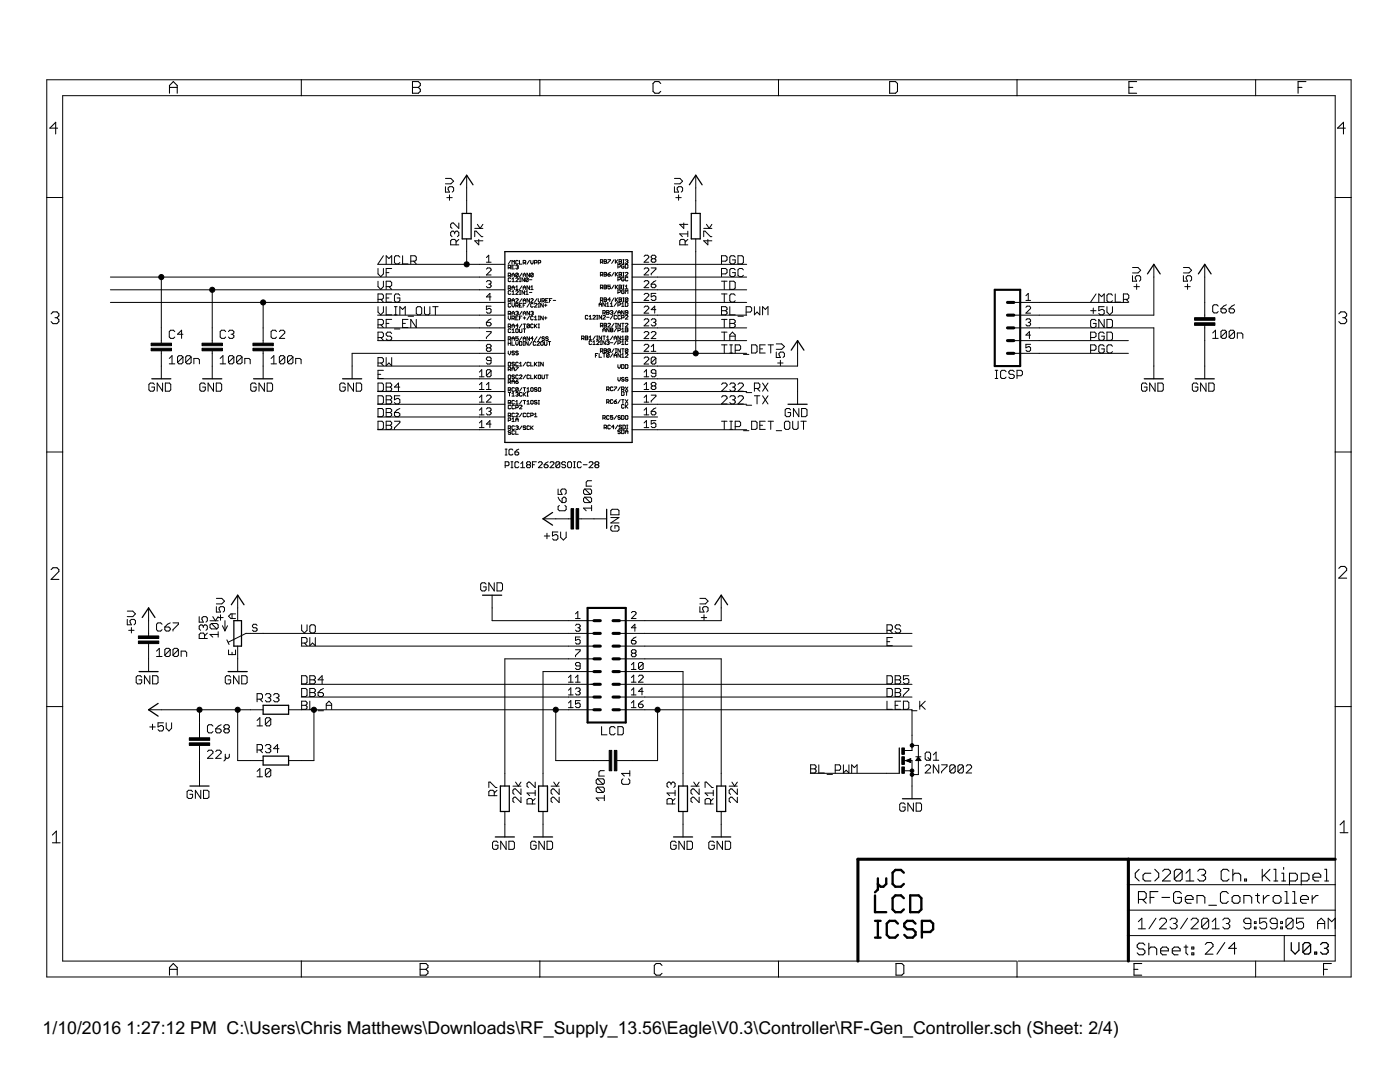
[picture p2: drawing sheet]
<svg xmlns="http://www.w3.org/2000/svg" width="279mm" height="216mm" viewBox="0 0 279 216" stroke-linecap="round" stroke-linejoin="round" font-family="sans-serif">
<defs><g id="words">
<g font-size="4">
<text x="8.5" y="206.4">1/10/2016</text>
<text x="25.2" y="206.4">1:27:12 PM C:\Users\Chris Matthews\Downloads\RF_Supply_13.56\Eagle\V0.3\Controller\RF-Gen_Controller.sch (Sheet: 2/4)</text>
</g>
</g></defs>
<g fill="none" stroke="#000" stroke-width=".2">
<path d="M60.1 15.9v3.2M107.7 15.9v3.2M155.4 15.9v3.2M203 15.9v3.2M250.6 15.9v3.2M9.3 39.4h3.2M88.9 37.3v1h.8l-.3-.5v-.3l.3-.2h.6l.2 .2v.6l-.2 .2M88.9 35.6h1.1l.5 .6-.5 .5h-1.1M89.2 39.4h1.1M89.7 38.9v1.1M93.1 35v7.6M134.6 37.3v1h.8l-.3-.8 .3-.2h.6l.2 .2v.6l-.2 .2"/>
<path d="M134.6 35.6h1.1l.5 .6-.5 .5h-1.1M134.9 39.4h1.1M135.4 38.9v1.1M138.9 35v7.6M266.5 39.4h3.1M22 57.8h78.8M22 55.3h78.8M32.2 55.3v13.2M42.4 57.8v10.7M75.4 52.7h25.4M75.4 53.6v1.1l.6 .5 .5-.5v-1.1M75.4 56.1v1.1l.6 .5 .5-.5v-1.1"/>
<path d="M75.4 59.7h.8l.3-.2v-.6l-.3-.2h-.8v1.6M76 59.7l.5 .6M76.5 51l-1.1 1.7M77.1 57.2h.8l.3-.3v-.5l-.3-.3h-.8v1.6M77.1 52.7v-1.7l.5 .6 .6-.6v1.7M77.1 54.4h.5M77.1 59.5h.5M77.6 57.2l.6 .5M78.2 53.6h-1.1v1.6M78.2 58.7h-1.1v1.6h1.1M79.8 51.3l-.3-.3h-.5l-.3 .3v1.1l.3 .3h.5l.3-.3M79.8 58.9l-.3-.2h-.5l-.3 .2v1.1l.3 .3h.5l.3-.3v-.5h-.6"/>
<path d="M80.3 51v1.7h1.1M82 52.1h.8l.3-.2v-.6l-.3-.3h-.8v1.7M82.5 52.1l.6 .6M90.7 46.4l-.2-.3h-.3l-.3 .3v.5l.3 .3M90.7 46.4l.3-.3h.3l.3 .3v.5l-.3 .3M90.7 46.4v.3M91 48.9v-.9l-.3-.2h-.5l-.3 .2v.9h1.7M91.6 44.5v1.1l-1.1-1.1h-.3l-.3 .3v.5l.3 .3M91.6 47.8l-.6 .5M93.1 47.7v5M94.7 47.2v-1.1h.3l1.1 1.1h.3M94.7 45.6h1.7"/>
<path d="M95.3 44.8l.5 .8 .6-.8M95.5 47.8v1.1l-.8-.9h1.7M97.1 51.4l.4-.5v1.4M97.1 52.3h.9M97.1 53.7l.2-.2h.5l.2 .2v.2l-.9 1h.9M97.1 56.2l.2-.2h.5l.2 .2v.3l-.2 .2M97.5 56.7h.3M97.8 56.7l.2 .2v.3l-.2 .2h-.5l-.2-.2M98 59.2h-.9l.7-.7v1.4M101.4 55h.4l.1-.4-.5-.1v.7M101.4 53.4h.4l.1-.4-.5-.1v.8M101.4 57.5h.4l.1-.3-.5-.2v.8"/>
<path d="M101.7 53.4l.2 .3M101.7 55l.2 .2M101.7 57.5l.2 .3M101.9 55.6l-.1-.1-.4 .1 .2 .6 .3-.1M101.9 52l-.5 .7M101.9 58.1l-.1-.1-.4 .1 .2 .6 .3-.1M102.2 52.7v-.7l.2 .2 .3-.2v.7M102.2 55.2v-.4l.2-.3 .3 .3v.4M102.2 57.8v-.5l.2-.3 .3 .3v.5M102.2 54.9h.5M102.2 57.4h.5M102.2 59.9h.5"/>
<path d="M102.2 53.3h.2M102.2 56.2h.5M102.2 55.7l.2-.2v.7M102.2 58.2l.2-.2v.7M102.2 58.7h.5M102.7 52.9h-.5v.8h.5M102.9 53l.4-.1 .1 .1-.1 .3M102.9 55.6l.1-.1 .4 .1-.5 .6h.5M102.9 58.1l.1-.1 .4 .1-.5 .6h.5M102.9 59.7l.1-.1 .4 .1-.5 .6h.5M102.9 57.3l.3-.3v.8M102.9 57.8h.5"/>
<path d="M103.2 53.3h.1M103.3 53.3l.1 .1-.1 .3-.4-.2M103.4 54.6l-.4-.1-.1 .6M103.4 52.1l-.1-.1-.4 .1 .1 .6 .4-.1M103.4 54.6l-.1 .6-.4-.1M103.4 54.6l-.5 .5M103.7 52v.7h.5M103.7 55.5h.2M103.7 56.2h.2M103.7 58h.2M103.7 58.7h.2M103.8 55.5v.7"/>
<path d="M103.8 58v.7M104.2 54.5l-.5 .7M104.2 57l-.5 .8M104.2 59.6l-.5 .7M104.4 54.9h.5M104.4 57.4h.5M104.4 59.9h.5M104.4 52.5h.4l.1-.4-.5-.1v.7M104.4 55.2v-.4l.3-.3 .2 .3v.4M104.4 57.8v-.5l.3-.3 .2 .3v.5M104.7 52.5l.2 .2M104.7 55.5v.7l-.5-.7v.7"/>
<path d="M104.7 58v.7l-.5-.7v.7M104.9 58.2l.3-.2v.7M104.9 58.7h.5M105.4 55.6l-.5 .5M105.4 55.6l-.3-.1-.2 .6M105.4 55.6v.5l-.1 .1-.4-.1M105.7 54.5v.7l-.5-.7v.7M105.7 57v.8l-.5-.8v.8M105.7 59.6v.7l-.5-.7v.7M105.7 52l-.5 .7M105.7 55.8h.5M105.7 58.4h.5"/>
<path d="M105.9 52v.5l.3 .2 .2-.2v-.5M105.9 59.7l.1-.1 .4 .1-.5 .6h.5M105.9 57.8h.5M105.9 57.3l.3-.3v.8M106.4 54.6l-.1-.1-.4 .1v.5M106.4 54.6l-.5 .5M106.4 54.6l-.1 .6-.4-.1M106.7 52.5h.3l.2-.4-.5-.1v.7M107.2 59.6l-.5 .7M107.4 52.5l.5-.2-.1-.3h-.4v.7M107.4 59.6v.5l.3 .2 .2-.2v-.5M108.9 59.9h.3"/>
<path d="M109.4 59.6h-.5v.7h.5M109.7 59.9h.2M110.2 59.6h-.5v.7M110.4 59.9h.5M119.8 52.3l.5-.1-.1-.4h-.4v.8M119.8 54.9l.5-.2-.1-.3h-.4v.7M119.8 57.4l.5-.1-.1-.4h-.4v.7M119.8 59.9l.5-.1-.1-.4h-.4v.8M120.1 59.9l.2 .3M120.1 57.4l.2 .2M120.1 54.9l.2 .2M120.1 52.3l.2 .3"/>
<path d="M120.6 59.4l.5 .2-.2 .6h-.3zM120.6 51.8l.5 .1-.2 .7h-.3zM120.6 54.4l.5 .1-.2 .6h-.3zM120.6 56.9l.5 .1-.2 .6h-.3zM120.6 59.8h.3M120.6 57.3h.3M120.6 54.7h.3M120.6 52.2h.3M121.3 51.8h.5l-.5 .8M121.3 54.7h.4l.1 .3-.4 .1zM121.8 59.8h-.5l.4-.4v.8M121.8 56.9h-.5v.4l.3-.2 .2 .2-.1 .3-.4-.1"/>
<path d="M121.8 54.4l-.5 .3M122.6 59.4l-.5 .8M122.6 56.9l-.5 .7M122.6 54.4l-.5 .7M122.6 51.8l-.5 .8M122.8 51.8v.8M122.8 54.4v.7M122.8 56.9v.7M122.8 59.4v.8M122.9 59.8l.4 .4M122.9 57.3l.4 .3M122.9 54.7l.4 .4"/>
<path d="M122.9 52.2l.4 .4M123.3 59.4l-.5 .5M123.3 56.9l-.5 .5M123.3 54.4l-.5 .5M123.3 51.8l-.5 .5M123.3 53.3l.5-.2-.1-.3h-.4v.7M123.3 55.8l.5-.1-.1-.4h-.4v.7M123.3 58.4l.5-.2-.1-.4h-.4v.8M123.5 51.8l.6 .1-.2 .7h-.4zM123.5 54.4l.6 .1-.2 .6h-.4zM123.5 56.9l.6 .1-.2 .6h-.4zM123.5 59.4l.6 .2-.2 .6h-.4z"/>
<path d="M123.5 59.8h.4M123.5 57.3h.4M123.5 54.7h.4M123.5 52.2h.4M124.3 51.8h.2M124.3 59.4h.2M124.3 56.9h.2M124.3 57.6h.2M124.3 54.4h.2M124.3 55.1h.2M124.3 52.6h.2M124.4 51.8v.8"/>
<path d="M124.4 54.4v.7M124.4 56.9v.7M124.4 59.4v.8M124.5 52.9l-.1-.1-.3 .1 .1 .6 .3-.1v-.3h-.2M124.5 55.4l-.1-.1-.3 .1 .1 .6 .3-.1v-.2h-.2M124.5 58l-.1-.2-.3 .2 .1 .6 .3-.1v-.3h-.2M124.8 52.8l.5 .1-.1 .6h-.4zM124.8 51.9l.4-.1 .1 .1-.1 .3M124.8 57.1l.3-.2v.7M124.8 58.6v-.8l.3 .3 .2-.3v.8M124.8 54.5l.1-.1 .4 .1-.5 .6h.5M124.8 57.6h.5"/>
<path d="M125.1 52.2h.1M125.2 52.2l.1 .1-.1 .3-.4-.2M125.3 55.4l-.1-.1-.4 .1 .1 .6 .4-.1M125.3 59.6l-.4-.2-.1 .6M125.3 59.6l-.1 .6-.4-.2M125.3 59.6l-.5 .4M126.2 57.8h22.8M126.2 52.7h22.8M126.2 55.3h22.8M128.5 51.2l.3-.3h.4l.3 .3v.2l-1 .9h1M128.5 53.7l.3-.2h.4l.3 .2v.2l-1 1h1M128.5 56.2l.3-.2h.4l.3 .2v.3l-1 .9h1"/>
<path d="M128.5 58.8l.3-.3h.4l.3 .3v.2l-1 .9h1M130 53.5h.9v.2l-.9 .9v.3M130 56.7h.7l.2 .2v.3l-.2 .2h-.5l-.2-.2zM130.2 51.6l-.2 .3v.2l.2 .2h.5l.2-.2v-.2l-.2-.3M130.2 51.6l-.2-.2v-.2l.2-.3h.5l.2 .3v.2l-.2 .2M130.2 51.6h.5M130.9 58.5h-.9v.7l.7-.2 .2 .2v.5l-.2 .2h-.5l-.2-.2M130.9 56l-.9 .7M136.5 44.5v1.1l-.8-.8h1.6M136.7 48.9v-.9l-.2-.2h-.6l-.2 .2v.9h1.6M137.3 47.8l-.6 .5M137.3 46.7h-1.6l.5 .5"/>
<path d="M137.3 46.1v1.1M138.9 47.7v22.8M140.4 47.2v-1.1h.3l1.1 1.1h.3M140.4 45.6h1.7M141 44.8l.5 .8 .6-.8M141.3 47.8v1.1l-.9-.9h1.7M144 56.1h1.1M144 58.7h1.1M144 52.1h.8l.3-.2v-.6l-.3-.3h-.8v1.7M144 54.7h.8l.3-.3v-.6l-.3-.2h-.8v1.6M144.5 56.1v1.6M144.5 58.7v1.6"/>
<path d="M145.6 56.1h.9l.2 .3v1.1l-.2 .2h-.9zM146.7 51.3l-.2-.3h-.6l-.3 .3v1.1l.3 .3h.6l.2-.3v-.5h-.5M146.7 58.9l-.2-.2h-.6l-.3 .2v1.1l.3 .3h.6l.2-.3M146.7 53.8l-.2-.2h-.6l-.3 .2v1.1l.3 .3h.6l.2-.3v-.5h-.5M147.3 51h.8l.3 .3v1.1l-.3 .3h-.8zM148.4 53.8l-.3-.2h-.5l-.3 .2v1.1l.3 .3h.5l.3-.3M204.7 59.9h1M204.7 59l.5-.5v1.4M218.7 58.7l-1 1.6M222 58.9l-.3-.2h-.5l-.3 .2v1.1l.3 .3h.5l.3-.3M222.6 58.7v1.6h1M224.2 59.7h.8l.3-.2v-.6l-.3-.2h-.8v1.6"/>
<path d="M224.7 59.7l.6 .6M226 55v1.1h.8l-.2-.5v-.3l.2-.3h.6l.2 .3v.5l-.2 .3M226 53.4h1.1l.5 .5-.5 .6h-1.1M226.3 57.2h1.1M226.8 56.7v1M230.3 52.7v10.2h-28M236.2 55v1.1h.8l-.3-.5v-.3l.3-.3h.5l.3 .3v.5l-.3 .3M236.2 53.4h1.1l.5 .5-.5 .6h-1.1M236.5 57.2h1M237 56.7v1M240.4 52.7v10.7M22 60.3h78.8"/>
<path d="M30.8 76.7l-.3-.3h-.5l-.3 .3v1.1l.3 .3h.5l.3-.3v-.6h-.5M32.2 70v5.6M32.4 76.4v1.7l-1-1.7v1.7M33 76.4h.8l.3 .3v1.1l-.3 .3h-.8zM33.8 72.6h1.1M33.8 71.5l.5-.5v1.6M34.9 66.2l-.3-.3h-.5l-.3 .3v1l.3 .3h.5l.3-.3M36.5 71.2v1.1l-.3 .3h-.5l-.3-.3M36.5 71.2l-.3-.2h-.5l-.3 .2v1.1M36.5 71.2l-1.1 1.1M36.5 66.7h-1.1l.8-.8v1.6M38.1 71.2v1.1l-.2 .3h-.6l-.2-.3"/>
<path d="M38.1 71.2l-.2-.2h-.6l-.2 .2v1.1M38.1 71.2l-1 1.1M38.7 72.6v-1.1h.8l.3 .3v.8M41 76.7l-.3-.3h-.5l-.3 .3v1.1l.3 .3h.5l.3-.3v-.6h-.6M42.4 70v5.6M42.6 76.4v1.7l-1.1-1.7v1.7M43.2 76.4h.8l.2 .3v1.1l-.2 .3h-.8zM43.9 72.6h1.1M43.9 71.5l.6-.5v1.6M45 66.2l-.2-.3h-.6l-.3 .3v1l.3 .3h.6l.2-.3M45.6 66.2l.2-.3h.6l.3 .3v.2l-.3 .3M46.1 66.7h.3"/>
<path d="M46.4 66.7l.3 .3v.2l-.3 .3h-.6l-.2-.3M46.7 71.2v1.1l-.3 .3h-.6l-.2-.3M46.7 71.2l-.3-.2h-.6l-.2 .2v1.1M46.7 71.2l-1.1 1.1M48.3 71.2v1.1l-.3 .3h-.5l-.3-.3M48.3 71.2l-.3-.2h-.5l-.3 .2v1.1M48.3 71.2l-1.1 1.1M48.9 72.6v-1.1h.8l.2 .3v.8M51.1 76.7l-.2-.3h-.6l-.3 .3v1.1l.3 .3h.6l.2-.3v-.6h-.5M52.5 60.3v8.2M52.5 70v5.6M52.8 76.4v1.7l-1.1-1.7v1.7"/>
<path d="M53.3 76.4h.8l.3 .3v1.1l-.3 .3h-.8zM54.1 71.5l.6-.5v1.6M54.1 72.6h1.1M55.2 66.2l-.3-.3h-.5l-.3 .3v1l.3 .3h.5l.3-.3M55.8 66.2l.2-.3h.6l.2 .3v.2l-1 1.1h1M56.8 71.2v1.1l-.2 .3h-.6l-.2-.3M56.8 71.2l-.2-.2h-.6l-.2 .2v1.1M56.8 71.2l-1 1.1M58.5 71.2l-.3-.2h-.5l-.3 .2v1.1M58.5 71.2v1.1l-.3 .3h-.5l-.3-.3M58.5 71.2l-1.1 1.1M59 72.6v-1.1h.8l.3 .3v.8"/>
<path d="M68.9 76.7l-.3-.3h-.5l-.3 .3v1.1l.3 .3h.5l.3-.3v-.6h-.5M70.5 76.4v1.7l-1.1-1.7v1.7M71.1 76.4h.8l.3 .3v1.1l-.3 .3h-.8zM75.4 62.9h25.4M75.4 65.4h25.4M75.4 68h25.4M75.4 73h25.4M75.4 75.6h25.4M75.4 78.1h25.4M75.4 76.4h.8l.3 .3v1.1l-.3 .3h-.8zM75.4 72.4h.8l.3-.2v-.6l-.3-.2h-.8v1.6M75.4 74.7h.6"/>
<path d="M75.4 64.8h.8l.3-.3v-.5l-.3-.3h-.8v1.7M75.4 61.2v1.1l.6 .5 .5-.5v-1.1M75.4 67.4h.8l.3-.3v-.6l-.3-.2h-.8v1.6M75.4 79h.8l.3 .2v1.1l-.3 .3h-.8zM76 64.8l.5 .6M76 72.4l.5 .6M76 67.4l.5 .5M76.5 73.9h-1.1v1.6h1.1M77.1 76.4h.8l.3 .3v.3l-.3 .2 .3 .3v.3l-.3 .3h-.8zM77.1 77.2h.8M77.1 64.5h.5M77.1 61.2v1.6h1.1"/>
<path d="M77.1 71.4v1.6l.5-.6 .6 .6v-1.6M77.1 79h.8l.3 .2v.3l-.3 .3 .3 .3v.2l-.3 .3h-.8zM77.1 79.8h.8M78.2 63.7h-1.1v1.7M78.2 66.5l-.3-.2h-.6l-.2 .2v.3l.2 .3h.6l.3 .3v.2l-.3 .3h-.6l-.2-.3M78.7 61.2h.5M78.7 62.8h.5M78.7 65.6h1.1M79 61.2v1.6M79.8 77.2h-1.1l.8-.8v1.7M79.8 79h-1.1v.8l.5-.3h.3l.3 .3v.5l-.3 .3h-.5l-.3-.3M79.8 62.8v-1.6l.5 .5 .6-.5v1.6"/>
<path d="M80.3 64.5h.6M81.4 63.7h-1.1v1.7h1.1M81.4 63.1h1.1M83.1 61.5l.3-.3h.5l.3 .3v1l-.3 .3h-.5l-.3-.3zM83.1 63.7v1.7l-1.1-1.7v1.7M84.7 61.2v1.3l.3 .3h.5l.3-.3v-1.3M86.4 61.2h1M86.9 61.2v1.6M95.7 74.3l.4-.5v1.4M95.7 76.8l.4-.5v1.4M95.7 79.3l.4-.5v1.4M95.7 75.2h.9"/>
<path d="M95.7 77.7h.9M97.1 76.8l.4-.5v1.4M97.1 64.3h.7l.2 .3v.2l-.2 .2h-.5l-.2-.2zM97.1 66.2h.9v.2l-.9 .9v.3M97.1 79.1l.2-.3h.5l.2 .3v.2l-.9 .9h.9M97.1 77.7h.9M97.3 69.4l-.2-.2v-.3l.2-.2h.5l.2 .2v.3l-.2 .2M97.3 69.4l-.2 .2v.3l.2 .2h.5l.2-.2v-.3l-.2-.2M97.3 69.4h.5M98 71.9h-.7l-.2-.2v-.2l.2-.3h.5l.2 .3v.9l-.2 .2h-.5l-.2-.2M98 61.1h-.9v.7l.4-.2h.3l.2 .2v.5l-.2 .2h-.5l-.2-.2M98 74v1l-.2 .2h-.5l-.2-.2"/>
<path d="M98 74l-.2-.2h-.5l-.2 .2v1M98 63.6l-.9 .7M98 74l-.9 1M100.8 70.5h-30.5v5.1M101.4 62.6h.4l.1-.3-.5-.2v.8M101.4 73.7l.5-.1-.1-.4h-.4v.8M101.4 76.3h.4l.1-.4-.5-.1v.7M101.4 78.3h.5M101.4 60.1h.4l.1-.4-.5-.1v.7M101.4 63.1v.5l.3 .2 .2-.2v-.5M101.4 65.2l.5-.2-.1-.3h-.4v.7M101.4 67.7l.5-.1-.1-.4h-.4v.7"/>
<path d="M101.4 68.2v.7M101.4 70.1v.4l.3 .3 .2-.3v-.4M101.4 77.9h.4l.1-.4-.5-.1v.7M101.4 68.5h.5M101.6 72.3l.3 .1-.1 .6-.4-.1zM101.6 74.8l.3 .2-.1 .6-.4-.2zM101.7 60.1l.2 .2M101.7 62.6l.2 .3M101.7 65.2l.2 .2M101.7 67.7l.2 .2M101.7 73.7l.2 .3M101.7 76.3l.2 .2"/>
<path d="M101.7 77.9l.2 .2M101.7 78.3v.7M101.9 65.7l-.1-.1-.4 .1 .2 .7 .3-.2M101.9 60.7l-.1-.2-.4 .2 .2 .6 .3-.1M101.9 68.2v.7M102.2 60.3v-.5l.2-.2 .3 .2v.5M102.2 60.5v.5l.2 .3 .3-.3v-.5M102.2 62.9v-.5l.2-.3 .3 .3v.5M102.2 63.6l.5-.2-.1-.3h-.4v.7M102.2 65.4v-.5l.2-.2 .3 .2v.5M102.2 67.9v-.5l.2-.2 .3 .2v.5M102.2 68.2v.7h.5"/>
<path d="M102.2 74v-.5l.2-.3 .3 .3v.5M102.2 76.5v-.5l.2-.2 .3 .2v.5M102.2 62.5h.5M102.2 65h.5M102.2 67.6h.5M102.2 65.8l.2-.2v.8M102.2 78.5l.2-.2v.7M102.2 66.4h.5M102.2 73.6h.5M102.2 76.1h.5M102.2 79h.5M102.4 63.6l.3 .2"/>
<path d="M102.7 77.5l-.1-.1-.4 .1v.5l.1 .1 .4-.1M102.7 70.2l-.1-.1-.4 .1 .1 .2 .4 .1-.1 .3-.4-.1M102.7 72.4l-.1-.1-.4 .1 .1 .2 .4 .2-.1 .2-.4-.1M102.7 75l-.1-.2-.4 .2 .1 .2 .4 .1-.1 .3-.4-.2M102.9 61h.4l.1-.3-.5-.2v.8M102.9 78.4l.4-.1 .1 .1-.1 .3M102.9 68.2v.4l.3 .3 .2-.3v-.4M102.9 73.2h.5l-.5 .8M102.9 76.1h.4l.1 .3-.4 .1zM102.9 62.3l.4-.2 .1 .2-.1 .2M102.9 63.4h.3M103 65.6l.4 .1-.1 .7-.4-.2z"/>
<path d="M103.2 62.5h.1M103.2 61l.2 .3M103.2 78.7h.1M103.3 62.5l.1 .1-.1 .3-.4-.2M103.3 78.7l.1 .1-.1 .2-.4-.1M103.4 77.5v.5l-.1 .1-.4-.1M103.4 65h-.5l.4-.3v.7M103.4 63.1h-.5v.7h.5M103.4 67.2h-.5v.4l.3-.2 .2 .2-.1 .3-.4-.1M103.4 70.2l-.4-.1-.1 .2 .4 .1 .1 .3-.1 .1-.4-.1M103.4 72.4l-.1-.1-.4 .1 .1 .6 .4-.1M103.4 75l-.1-.2-.4 .2 .1 .6 .4-.2"/>
<path d="M103.4 77.5l-.1-.1-.4 .1v.5M103.4 75.8l-.5 .3M103.4 77.5l-.5 .5M103.7 65.6v.6l.1 .2 .4-.2v-.6M103.7 68.2l.5 .1-.2 .6h-.3zM103.7 75l.1-.2 .4 .2-.5 .6h.5M103.7 60.9h.2M103.7 63.4h.2M103.7 73h.5M103.7 72.5l.2-.2v.7M104.2 78.4l-.2-.1-.3 .1v.5l.1 .1 .4-.1M104.2 60.5h-.5v.8h.5"/>
<path d="M104.2 63.1h-.5v.7M104.2 62.1l-.5 .8M104.2 64.7l-.5 .7M104.2 67.2l-.5 .7M104.2 77.4l-.5 .7M104.2 79.9l-.5 .7M104.4 62.5h.5M104.4 67.6h.5M104.4 60.3v-.5l.3-.2 .2 .2v.5M104.4 62.9v-.5l.3-.3 .2 .3v.5M104.4 67.9v-.5l.3-.2 .2 .2v.5M104.4 78.3v.7"/>
<path d="M104.4 60.9h.3M104.4 63.4h.5M104.4 64.7h.5M104.4 65.6h.5M104.4 68.9h.3M104.4 68.2h.3M104.4 77.4h.5M104.4 79.9h.5M104.5 68.2v.7M104.5 78.7l.4 .3M104.7 63.2v.5M104.7 64.7v.7"/>
<path d="M104.7 65.6v.8M104.7 77.4v.7M104.7 79.9v.7M104.9 60.5h-.5v.8M104.9 72.3l-.5 .7M104.9 74.8l-.5 .8M104.9 78.3l-.5 .5M105.2 78.1h.5M105.2 78.3h.2M105.2 77.6l.2-.2v.7M105.2 79h.2M105.3 78.3v.7"/>
<path d="M105.4 68.2v.7l-.5-.7v.7M105.7 75l-.2-.2-.3 .2 .1 .6 .4-.2M105.7 62.1v.8l-.5-.8v.8M105.7 64.8l-.4-.1-.1 .6M105.7 67.2v.7l-.5-.7v.7M105.7 72.4l-.2-.1-.3 .1 .1 .6 .4-.1M105.7 64.8v.5l-.2 .1-.3-.1M105.7 60.5l-.5 .8M105.7 63.1l-.5 .7M105.7 64.8l-.5 .5M105.9 77.5l.1-.1 .4 .1v.5l-.1 .1-.4-.1zM105.9 62.3l.4-.2 .1 .2-.1 .2"/>
<path d="M105.9 72.3v.7h.5M105.9 74.8v.8h.5M106.2 68.2l-.5 .7M106.2 62.5h.1M106.3 62.5l.1 .1-.1 .3-.4-.2M106.4 67.6h-.5l.4-.4v.7M106.4 60.7l-.1-.2-.4 .2v.5l.1 .1 .4-.1M106.4 63.2l-.1-.1-.4 .1v.5l.1 .1 .4-.1M106.4 64.8l-.1-.1-.4 .1v.5l.1 .1 .4-.1M106.7 64.7v.7M106.7 72.3v.7M106.7 74.8v.8"/>
<path d="M106.7 60.7l.1-.2 .4 .2-.5 .6h.5M106.7 63.8h.5M106.7 63.3l.2-.2v.7M106.8 65l.4 .4M106.8 72.6l.4 .4M106.8 75.2l.4 .4M106.9 68.3l-.1-.1-.4 .1 .1 .6 .4-.1M107.2 77.5l-.2-.1-.3 .1 .1 .2 .4 .2-.2 .2-.3-.1M107.2 64.7l-.5 .5M107.2 67.2l-.5 .7M107.2 68.3l.1-.1 .4 .1-.5 .6h.5M107.2 72.3l-.5 .5"/>
<path d="M107.2 74.8l-.5 .5M107.4 77.5l.1-.1 .4 .1v.5l-.1 .1-.4-.1zM107.4 60.5h.3M107.4 61.3h.3M107.4 63.1h.3M107.4 63.8h.3M107.4 64.7h.3M107.4 65.4h.3M107.4 72.3h.3M107.4 73h.3M107.4 79.9h.3M107.5 60.5v.8"/>
<path d="M107.5 63.1v.7M107.5 64.7v.7M107.5 72.3v.7M107.5 79.9v.7M107.5 74.8l.4 .2-.1 .6-.4-.2zM107.9 68.3l.1-.1 .4 .1-.1 .6-.4-.1zM107.9 67.2l-.5 .7M108.2 60.1l.4-.2-.1-.3h-.3v.7M108.2 74.8v.6l.1 .2 .3-.2v-.6M108.4 60.5v.8l-.5-.8v.8M108.4 63.1v.7l-.5-.7v.7M108.4 72.3v.7l-.5-.7v.7"/>
<path d="M108.4 60.1l.2 .2M108.6 67.3l-.1-.1-.3 .1 .1 .3 .3 .1-.1 .2-.3-.1M108.7 68.2l.1 .7 .4-.1v-.6M108.7 60.9h.5M108.7 63.4h.5M108.9 60.7v.5M108.9 63.2v.5M108.9 74.8h.5M109.2 74.8v.8M109.4 67.3l-.4-.1-.1 .2 .4 .2 .1 .2-.1 .1-.4-.1M109.4 68.2h.5M109.7 68.2v.7"/>
<path d="M116.1 67.5h.3l.2-.3-.5-.1v.7M116.3 67.5l.3 .3M116.8 67.1l.5 .1-.1 .6h-.4zM116.8 67.4h.4M117.3 63.1l-.1-.2-.4 .2v.4l.1 .2 .4-.2M117.6 67.8h.5M117.6 67.3l.2-.2v.7M117.6 63.2l.2-.3v.8M117.6 63.7h.5M118.1 68.1l-.2-.1-.3 .1 .1 .6 .4-.1M118.3 63.1l.1-.2 .4 .2-.5 .6h.5M118.3 68.7h.5"/>
<path d="M118.3 68.3l.3-.3v.7M118.8 67.1l-.5 .7M118.8 70.9h.3M119.1 67.1h.2M119.1 68.1l.1-.1 .4 .1-.5 .6h.5M119.1 67.8h.2M119.1 62.9h.2M119.1 63.7h.2M119.2 62.9v.8M119.2 67.1v.7M119.3 70.5h-.5v.8M119.6 61.1v-.5l.2-.2 .3 .2v.5"/>
<path d="M119.6 70.5v.8h.5M119.6 60.8h.5M119.8 65h.4l.1-.4-.5-.1v.8M119.8 70.1h.4l.1-.4-.5-.1v.7M119.8 68h.3M119.8 68.7h.3M119.9 68v.7M120.1 62.9v.8l-.5-.8v.8M120.1 67.1v.7l-.5-.7v.7M120.1 65l.2 .3M120.1 70.1l.2 .2M120.3 62.5l.5-.1-.1-.4h-.4v.7"/>
<path d="M120.3 67.1h.5M120.3 63.1l.1-.2 .4 .2-.5 .6h.5M120.3 66.2v-.5l.3-.2 .2 .2v.5M120.3 70.5h.5M120.3 65.8h.5M120.6 69.6l.5 .1-.2 .6h-.3zM120.6 64.5l.5 .1-.2 .7h-.3zM120.6 67.1v.7M120.6 70.5v.8M120.6 70h.3M120.6 64.9h.3M120.6 62.5l.2 .2"/>
<path d="M120.8 60.4v.7l-.5-.7v.7M120.8 68v.7l-.5-.7v.7M121.1 77.7h.3l.2-.4-.5-.1v.8M121.1 62l.5 .1-.2 .6h-.3zM121.1 60.6l.2-.2v.7M121.1 67.3l.2-.2v.7M121.1 68.1l.3-.1 .2 .1-.2 .3M121.1 67.8h.5M121.1 62.4h.3M121.1 63.3h.5M121.1 61.1h.5M121.3 64.6l.1-.1 .4 .1-.5 .7h.5"/>
<path d="M121.3 77.7l.3 .3M121.3 68.4h.1M121.4 68.4l.2 .1-.2 .2-.3-.1M121.6 70.7l-.4-.2-.1 .7M121.6 65.5v.7l-.5-.7v.7M121.6 70.7v.5l-.2 .1-.3-.1M121.6 70.7l-.5 .5M121.8 69.7l-.4-.1-.1 .6M121.8 69.7l-.1 .6-.4-.1M121.8 62.1l.4-.1 .1 .1-.1 .3M121.8 69.7l-.5 .5M121.8 68.4h.5"/>
<path d="M121.8 61.1h.5M121.8 60.6l.3-.2v.7M121.9 65.8l-.1 .2 .1 .2 .4-.1-.1-.3M121.9 65.8l-.1-.1 .1-.2 .4 .1-.1 .2M121.9 65.8h.3M122.1 62.4h.1M122.2 62.4l.1 .1-.1 .2-.4-.1M122.3 77.3l-.1-.1-.4 .1v.5l.1 .2 .4-.2M122.3 79.9l-.1-.1-.4 .1v.5l.1 .1 .4-.1M122.3 70.5l-.5 .8M122.3 67.1l-.5 .7M122.3 62.9l-.5 .8"/>
<path d="M122.6 77.2h.5l-.5 .8M122.6 70.9h.5M122.6 67.8v-.5l.2-.2 .3 .2v.5M122.6 71.3v-.5l.2-.3 .3 .3v.5M122.6 67.4h.5M122.6 69.6l-.5 .7M122.6 64.5l-.5 .8M122.8 69.6h.3M122.8 70.3h.3M122.8 64.5h.3M122.8 65.3h.3M122.9 64.5v.8"/>
<path d="M122.9 69.6v.7M123.1 79.8l-.5 .3M123.1 63.1l-.2-.2-.3 .2 .1 .6 .4-.2M123.1 68l-.5 .7M123.1 65.5l-.5 .7M123.1 62l-.5 .7M123.1 60.4l-.5 .7M123.3 60.9l.5-.1-.1-.4h-.4v.7M123.3 62.7v-.5l.2-.2 .3 .2v.5M123.3 66h.4l.1-.4-.5-.1v.7M123.3 68.5h.4l.1-.4-.5-.1v.7M123.3 72.8v.5l.2 .2 .3-.2v-.5"/>
<path d="M123.3 75.3v.5l.2 .3 .3-.3v-.5M123.3 62.4h.5M123.8 63.1l-.1-.2-.4 .2 .1 .6 .4-.2M123.8 64.5v.8l-.5-.8v.8M123.8 67.1v.7l-.5-.7v.7M123.8 69.6v.7l-.5-.7v.7M123.8 70.5v.8l-.5-.8v.8M123.8 79.8l-.5 .7M123.8 77.2l-.5 .8M124.1 77.7h.3l.1-.4-.4-.1v.8M124.1 67.3l.2-.2v.7M124.1 78.2l.4 .1-.1 .6h-.3z"/>
<path d="M124.1 63.4h.3l.1-.3-.4-.2v.8M124.1 72.8l.4 .1-.1 .6h-.3zM124.1 69.6h.4M124.1 79.8h.4M124.1 60.6l.2-.2v.7M124.1 65.7l.2-.2v.7M124.1 68.3l.2-.3v.7M124.1 70.8l.2-.3v.8M124.1 71.3h.4M124.1 67.8h.4M124.1 68.7h.4M124.1 64.5h.4"/>
<path d="M124.1 66.2h.4M124.1 61.1h.4M124.3 64.5v.8M124.3 69.6v.7M124.3 79.8v.7M124.3 77.7l.2 .3M124.3 60.2h.2M124.5 62v.7l-.4-.7v.7M124.5 75.4l-.3-.1-.1 .3 .3 .1 .1 .2-.1 .2-.3-.2M124.8 72.8l.5 .1-.1 .6h-.4zM124.8 65.5l.5 .1-.1 .6h-.4zM124.8 60.4l.5 .1-.1 .6h-.4z"/>
<path d="M124.8 63.1l.1-.2 .4 .2-.5 .6h.5M124.8 64.6l.1-.1 .4 .1-.5 .7h.5M124.8 70.7l.1-.2 .4 .2-.5 .6h.5M124.8 79.8l.5 .7M124.8 77.2l.5 .8M124.8 78.2h.5M124.8 65.8h.4M125.1 78.2v.7M125.3 67.2l-.1 .6-.4-.1M125.3 68.1l-.1-.1-.4 .1 .1 .6 .4-.1M125.3 75.4l-.1-.1-.4 .1 .1 .3 .4 .1-.1 .3-.4-.2M125.3 67.2l-.4-.1-.1 .6"/>
<path d="M125.3 69.7l-.4-.1-.1 .6M125.3 62.4h-.4l-.1-.2 .1-.2 .4 .1v.5l-.1 .1-.4-.1M125.3 69.7l-.1 .6-.4-.1M125.3 79.8l-.5 .7M125.3 77.2l-.5 .8M125.3 69.7l-.5 .5M125.3 67.2l-.5 .5M126.2 75.6h33v5.1M126.2 62.9h22.8M126.2 65.4h22.8M126.2 68h22.8M126.2 60.3h22.8"/>
<path d="M126.2 70.5h22.8M126.2 78.1h22.8M128.5 68.9l.3-.2h.4l.3 .2v.3l-1 .9h1M128.5 61.3l.3-.2h.4l.3 .2v.3l-1 .9h1M128.5 63.9l.3-.3h.4l.3 .3v.2l-1 .9h1M128.5 66.4l.3-.2h.4l.3 .2v.2l-1 1h1M128.5 71.5l.3-.3h.4l.3 .3v.2l-1 .9h1M128.5 75.2h1M128.5 77.7h1M128.5 74.3l.5-.5v1.4M128.5 76.8l.5-.5v1.4M128.5 79.3l.5-.5v1.4"/>
<path d="M130 63.9l.2-.3h.5l.2 .3v.2l-.2 .2M130 66.4l.2-.2h.5l.2 .2v.2l-.9 1h.9M130 70.1h.9M130 78.8h.9v.3l-.9 .9v.2M130 69.2l.4-.5v1.4M130.2 77l-.2-.2v-.3l.2-.2h.5l.2 .2v.3l-.2 .2M130.2 77l-.2 .2v.3l.2 .2h.5l.2-.2v-.3l-.2-.2M130.2 77h.5M130.4 64.3h.3M130.7 64.3l.2 .3v.2l-.2 .2h-.5l-.2-.2M130.9 71.5v.9l-.2 .2h-.5l-.2-.2M130.9 71.5l-.2-.3h-.5l-.2 .3v.9"/>
<path d="M130.9 74.5h-.7l-.2-.2v-.3l.2-.2h.5l.2 .2v1l-.2 .2h-.5l-.2-.2M130.9 71.5l-.9 .9M130.9 61.8h-.9l.7-.7v1.4M144 76.7l.3-.3h.5l.3 .3v.3l-1.1 1.1h1.1M144 61.2h.8l.3 .3v.2l-.3 .3 .3 .3v.2l-.3 .3h-.8zM144 63.7h1.1M144 62h.8M144 66.3h1.1M144 79.2l.3-.2h.5l.3 .2v.3l-1.1 1.1h1.1M144 68.8h1.1M144.5 63.7v1.7M144.5 66.3v1.6"/>
<path d="M144.5 68.8v1.6M145.6 76.7l.3-.3h.6l.2 .3v.3l-.2 .2M145.6 63.7h.9l.2 .3v.3l-.2 .2 .2 .3v.3l-.2 .3h-.9zM145.6 64.5h.9M145.6 61.2v1.6h1.1M145.6 67.1h1.1M145.6 67.9v-1.1l.6-.5 .5 .5v1.1M145.6 79.2l.3-.2h.6l.2 .2v.3l-.2 .3M145.6 68.8h.6M145.6 70.4h.6M145.9 68.8v1.6M146.2 77.2h.3"/>
<path d="M146.2 79.8h.3M146.5 79.8l.2 .3v.2l-.2 .3h-.6l-.3-.3M146.5 77.2l.2 .3v.3l-.2 .3h-.6l-.3-.3M146.7 69.9h.9l.2-.3v-.5l-.2-.3h-.9v1.6M147.3 76.7l.3-.3h.5l.3 .3v.3l-1.1 1.1h1.1M147.3 79.2l.3-.2h.5l.3 .2v.3l-1.1 1.1h1.1M147.3 63.1h1.1M148.4 70.7h1.1M148.9 62.3h.8l.3-.3v-.5l-.3-.3h-.8v1.6M148.9 78.3h1.1M150 68.8h.8l.3 .3v1.1l-.3 .2h-.8zM150.6 77.5h.8l.2-.3v-.5l-.2-.3h-.8v1.7"/>
<path d="M150.6 79h1M150.6 61.2v1.6l.5-.5 .5 .5v-1.6M151.1 79v1.6M151.1 77.5l.5 .6M151.6 69.6h.6M152.2 62.8v-1.6l.5 .5 .6-.5v1.6M152.2 79l1.1 1.6M152.2 76.4l1.1 1.7M152.7 68.8h-1.1v1.6h1.1M153.3 79l-1.1 1.6M153.3 76.4l-1.1 1.7M153.3 68.8h1.1"/>
<path d="M153.8 68.8v1.6M154.9 70.3v1h.8l-.2-.8 .2-.2h.6l.2 .2v.6l-.2 .2M154.9 68.6h1.1l.5 .6-.5 .5h-1.1M155.2 72.4h1.1M155.7 71.9v1.1M159.2 68v5h-33M198.6 75.5h.5M198.6 73.9h.5M198.9 73.9v1.6M200.8 74.2l-.3-.3h-.5l-.3 .3v1l.3 .3h.5l.3-.3M202.3 65.4h28v10.2M202.3 68h22.9"/>
<path d="M202.3 60.3h22.9M202.3 70.5h22.9M202.4 74.2l-.3-.3h-.5l-.3 .3v.2l.3 .3h.5l.3 .3v.2l-.3 .3h-.5l-.3-.3M203 75h.8l.2-.3v-.5l-.2-.3h-.8v1.6M204.7 61.3l.3-.2h.4l.3 .2v.3l-1 .9h1M204.7 63.9l.3-.3h.4l.3 .3v.2l-.3 .2M205.2 64.3h.2M205.4 64.3l.3 .3v.2l-.3 .2h-.4l-.3-.2M205.7 68.7h-1v.7l.7-.2 .3 .2v.5l-.3 .2h-.4l-.3-.2M205.7 66.9h-1l.7-.7v1.4M217.7 67.4h.8l.2-.3v-.6l-.2-.2h-.8v1.6M217.7 69.9h.8l.2-.3v-.5l-.2-.3h-.8v1.6"/>
<path d="M217.7 62h1M218.2 61.5v1M218.7 64l-.2-.3h-.6l-.2 .3v1.1l.2 .3h.6l.2-.3v-.6h-.5M219.3 60.3v-1.6l.5 .5 .6-.5v1.6M220.4 61.2h-1.1v.8l.5-.3h.3l.3 .3v.5l-.3 .3h-.5l-.3-.3M220.4 63.7v1.7l-1.1-1.7v1.7M220.4 66.5l-.3-.2h-.5l-.3 .2v1.1l.3 .3h.5l.3-.3v-.5h-.6M220.4 69.1l-.3-.3h-.5l-.3 .3v1.1l.3 .2h.5l.3-.2v-.6h-.6M220.9 63.7h.8l.3 .3v1.1l-.3 .3h-.8zM220.9 61.2v1.1l.6 .5 .5-.5v-1.1M220.9 66.3h.8l.3 .2v1.1l-.3 .3h-.8zM222 69.1l-.3-.3h-.5l-.3 .3v1.1l.3 .2h.5l.3-.2"/>
<path d="M228.9 76.7l-.3-.3h-.5l-.3 .3v1.1l.3 .3h.5l.3-.3v-.6h-.6M230.5 76.4v1.7l-1.1-1.7v1.7M231.1 76.4h.8l.3 .3v1.1l-.3 .3h-.8zM239.1 76.7l-.3-.3h-.6l-.2 .3v1.1l.2 .3h.6l.3-.3v-.6h-.6M240.4 64.9v10.7M240.7 76.4v1.7l-1.1-1.7v1.7M241.2 76.4h.9l.2 .3v1.1l-.2 .3h-.9zM242 66.4l.6-.5v1.6M242 67.5h1.1M243.1 61.1l-.3-.3h-.5l-.3 .3v1.1l.3 .2h.5l.3-.2M243.7 61.6h.8l.3 .3v.3l-.3 .2h-.6l-.2-.2zM244.8 66.2v1l-.3 .3h-.6l-.2-.3"/>
<path d="M244.8 66.2l-.3-.3h-.6l-.2 .3v1M244.8 66.2l-1.1 1M244.8 60.8l-.6 .3-.5 .5M245.3 61.6h.8l.3 .3v.3l-.3 .2h-.5l-.3-.2zM246.4 66.2v1l-.3 .3h-.5l-.3-.3M246.4 66.2l-.3-.3h-.5l-.3 .3v1M246.4 66.2l-1.1 1M246.4 60.8l-1.1 .8M246.9 67.5v-1.1h.9l.2 .3v.8M9.3 90.2h3.2M75.4 85.7h25.4M75.4 80.7h25.4"/>
<path d="M75.4 83.2h25.4M75.4 84.1h.8l.3 .2v1.1l-.3 .3h-.8zM75.4 81.5h.8l.3 .3v1.1l-.3 .2h-.8zM77.1 81.5h.8l.3 .3v.2l-.3 .3 .3 .3v.3l-.3 .2h-.8zM77.1 82.3h.8M77.1 84.1h.8l.3 .2v.3l-.3 .3 .3 .2v.3l-.3 .3h-.8zM77.1 84.9h.8M78.7 82.3h.8l.3 .3v.3l-.3 .2h-.5l-.3-.2zM78.7 84.1h1.1v.2l-1.1 1.1v.3M79.8 81.5l-.6 .3-.5 .5M95.7 84.4l.4-.5v1.4M95.7 81.9l.4-.5v1.4"/>
<path d="M95.7 80.2h.9M95.7 82.8h.9M95.7 85.3h.9M97.1 81.6l.2-.2h.5l.2 .2v.3l-.2 .2M97.5 82.1h.3M97.8 82.1l.2 .2v.2l-.2 .3h-.5l-.2-.3M98 84.6h-.9l.7-.7v1.4M100.8 92.9h.6l.2-.2v-.3l-.2-.3h-.6v1.2M100.8 90.8h.4M100.8 89.6h.4M101 89.6v1.2M101.4 80.4h.4l.1-.4-.5-.1v.7"/>
<path d="M101.4 82.9h.4l.1-.4-.5-.1v.8M101.4 83.9h.4l.1-.4-.5-.1v.7M101.4 85.5h.4l.1-.4-.5-.1v.7M101.7 80.4l.2 .2M101.7 82.9l.2 .3M101.7 85.5l.2 .2M101.9 86l-.1-.1-.4 .1 .2 .3 .3 .1-.1 .3-.4-.1M101.9 81l-.1-.1-.4 .1v.5l.2 .1 .3-.1M102 92.1h.4M102 93.3h.4M102.2 92.1v1.2M102.2 83.6l.2-.2v.7"/>
<path d="M102.2 84.1h.5M102.4 89.8l-.2-.2h-.4l-.2 .2v.8l.2 .2h.4l.2-.2M102.7 80l-.1-.1-.4 .1v.5l.1 .1 .4-.1M102.7 81l-.1-.1-.4 .1v.5l.1 .1 .4-.1M102.7 82.5l-.1-.1-.4 .1v.6l.1 .1 .4-.1M102.7 85.1l-.1-.1-.4 .1v.5l.1 .1 .4-.1M102.7 86l-.1-.1-.4 .1v.6l.1 .1 .4-.1M102.8 90.2h.5l.2 .4-.2 .2h-.3l-.2-.2zM102.9 82.5l.1-.1 .4 .1-.5 .7h.5M102.9 80.6h.5M102.9 81.3h.4l.1-.3-.5-.1v.7M102.9 84.1v-.5l.3-.2 .2 .2v.5"/>
<path d="M102.9 85.9v.8h.5M102.9 85.1l.4-.1 .1 .1-.1 .2M102.9 80.1l.3-.2v.7M102.9 83.8h.5M103.2 85.3h.1M103.3 85.3l.1 .2-.1 .2-.4-.1M103.5 92.4l-.2-.3h-.3l-.2 .3v.7l.2 .2h.3l.2-.2M103.5 89.6l-.7 .6M103.7 81l.1-.1 .4 .1-.5 .6h.5M103.9 93.3h.8M103.9 92.5l.4-.4v1.2M104.2 82.4l-.5 .8"/>
<path d="M104.2 85l-.5 .7M104.9 82.5l-.1-.1-.4 .1v.6l.1 .1 .4-.1M104.9 85.1l-.1-.1-.4 .1 .1 .2 .4 .2-.1 .2-.4-.1M105.2 80.6h.5M105.2 80.1l.2-.2v.7M105.3 92.7l-.2-.2 .2-.4h.4l.2 .3-.2 .3M105.3 92.7l-.2 .2 .2 .4h.4l.2-.2-.2-.4M105.3 92.7h.4M105.7 82.5l-.2-.1-.3 .1v.6l.1 .1 .4-.1M105.7 85.1l-.2-.1-.3 .1v.5l.1 .1 .4-.1M105.9 80l.1-.1 .4 .1v.5l-.1 .1-.4-.1zM105.9 82.9h.4l.1-.4-.5-.1v.8"/>
<path d="M105.9 85v.7M106 85.3l.4 .4M106.3 92.7h.4M106.4 85l-.5 .5M106.7 82.7l.2-.3v.8M106.7 83.2h.5M107 92.1h-.7v1.2M107.2 80l-.2-.1-.3 .1 .1 .3 .4 .1-.2 .2-.3-.1M107.4 80.6h.3M107.4 92.4l.2-.3h.4l.2 .3v.1l-.8 .8h.8M108.6 92.7h.6l.2 .4-.2 .2h-.4l-.2-.2zM109.4 92.1l-.8 .6"/>
<path d="M109.8 92.4l.2-.3h.4l.2 .3v.1l-.8 .8h.8M111.4 97.6v1.1h.8l-.3-.6v-.3l.3-.2h.5l.3 .2v.6l-.3 .3M111.4 99.2l.2 .5 .6 .6M111.7 92.4l-.2-.3h-.4l-.2 .3v.7M111.7 92.4v.7l-.2 .2h-.4l-.2-.2M111.7 92.4l-.8 .7M112.2 99.5l.3-.3h.2l.3 .3v.5l-.3 .3h-.5zM112.9 92.4l-.2-.3h-.4l-.2 .3 .2 .3h.4l.2 .2-.2 .4h-.4l-.2-.2M113.5 92.1h.4l.2 .3v.7l-.2 .2h-.4l-.2-.2v-.7zM114.4 92.1h.4M114.4 93.3h.4M114.6 92.1v1.2"/>
<path d="M116 92.4l-.2-.3h-.4l-.2 .3v.7l.2 .2h.4l.2-.2M116.4 92.7h.8M116.7 97.6h1.1l.3 .2v.6l-.3 .3M116.7 99.2h1.1l.3 .3v.5l-.3 .3M116.7 99.2l-.2 .3v.5l.2 .3h1.1M116.7 97.6l-.2 .2v.6l.2 .3h1.1M116.7 99.2l1.1 1.1M116.7 97.6l1.1 1.1M117.6 92.4l.2-.3h.4l.1 .3v.1l-.7 .8h.7M118.1 95.9h-.8l-.3 .3v.8h1.1M118.9 92.7l-.2-.2 .2-.4h.4l.2 .3-.2 .3M118.9 92.7l-.2 .2 .2 .4h.4l.2-.2-.2-.4"/>
<path d="M118.9 92.7h.4M120.3 83.4l.5-.1-.1-.4h-.4v.8M120.6 85.3h.3l.2-.3-.5-.2v.8M120.6 83.4l.2 .3M120.8 85.3l.3 .3M121.1 80.2h.3l.2-.3-.5-.1v.7M121.3 80.2l.3 .3M121.6 83.1l-.2-.2-.3 .2 .1 .6 .4-.2M121.8 85l-.1-.2-.4 .2 .1 .6 .4-.2M122.3 82.9h-.5v.4l.3-.1 .2 .1-.1 .4-.4-.2M122.6 80.1h.3l.2 .3-.4 .1zM122.6 85.2h-.5l.3-.4v.8"/>
<path d="M123.1 82.9l-.5 .8M123.3 84.8l-.5 .8M123.8 85.9l-.4-.1-.1 .2 .4 .1 .1 .3-.1 .1-.4-.1M123.8 83.1l-.4-.2-.1 .3 .4 .1 .1 .2-.1 .2-.4-.2M124.1 85l-.2-.2-.4 .2 .2 .2 .4 .1-.2 .3-.4-.2M124.1 82.9l.4 .2-.1 .6h-.3zM124.1 85.8l.4 .1-.1 .6h-.3zM124.3 84.8l.5 .2-.1 .6h-.4zM124.5 80.8l-.1-.1-.3 .1 .1 .6 .3-.1M124.8 83.1l.1-.2 .4 .2-.1 .6-.4-.2zM124.8 80.7v.7M124.8 86.5v-.5l.3-.2 .2 .2v.5"/>
<path d="M124.8 86.1h.5M124.9 81.1l.4 .3M125.1 84.8h.2M125.1 85.6h.2M125.2 84.8v.8M125.3 80.7l-.5 .5M126.2 85.7h22.8M126.2 80.7h22.8M126.2 83.2h5M128.5 80.2h1M128.5 82.8h1M128.5 85.3h1"/>
<path d="M128.5 84.4l.5-.5v1.4M128.5 81.9l.5-.5v1.4M130 82.1h.7l.2 .2v.2l-.2 .3h-.5l-.2-.3zM130.9 81.4l-.9 .7M130.9 83.9h-.9v.7l.7-.2 .2 .2v.5l-.2 .2h-.5l-.2-.2M144 84.1h1.1M144.5 84.1v1.6M145.6 85.7h.6M145.6 84.1h.6M145.9 84.1v1.6M146.7 85.1h.9l.2-.2v-.6l-.2-.2h-.9v1.6M148.4 85.9h1.1"/>
<path d="M148.9 80.9h1.1M150 84.1h.8l.3 .2v1.1l-.3 .3h-.8zM151.6 84.9h.6M152.7 84.1h-1.1v1.6h1.1M153.3 84.1h1.1M153.8 84.1v1.6M154.9 85.9h1.1M156.5 84.3l.3-.2h.6l.2 .2v1.1l-.2 .3h-.6l-.3-.3zM157.8 81.8l-.3-.3h-.5l-.3 .3v1.1l.3 .2h.5l.3-.2v-.6h-.6M158.2 84.1v1.3l.3 .3h.5l.3-.3v-1.3M159.4 81.5v1.6l-1.1-1.6v1.6M159.8 84.1h1.1"/>
<path d="M160 81.5h.8l.3 .3v1.1l-.3 .2h-.8zM160.4 84.1v1.6M266.5 90.2h3.1M43.2 119.4h1.1l.5 .6-.5 .5h-1.1M47.4 118.8v5M97 116.6l-.3-.3h-.5l-.3 .3v1l.3 .3h.5l.3-.3v-.5h-.5M98.2 118.8v5h20.3M98.6 116.3v1.6l-1-1.6v1.6M99.2 116.3h.8l.3 .3v1l-.3 .3h-.8zM108.4 103.5h5.6M108.6 107h1.1M109.2 106.4v1.1"/>
<path d="M111.3 106.2h-1v.8l.5-.3h.3l.2 .3v.5l-.2 .3h-.6l-.2-.3M111.6 100.8l-.2 .3v.6l.2 .2h1.1l.3-.2v-.6l-.3-.3M111.9 106.2v1l.5 .6 .6-.6v-1M115.5 103.5h5.6M118.1 101.4h-1.6l.5 .5M118.1 100.8v1.1M121.9 101.9l.3-.3h1.1l.2 .3v.8h-1.6zM121.9 103.3h1.6l-1.6 1.1h1.6M122.2 104.9l-.3 .3v.5l.3 .3h1.1l.2-.3v-.5l-.2-.3h-.6v.6M139.7 119.4h1.1l.5 .6-.5 .5h-1.1M143.9 118.8v5h-20.3M25.4 123.6v1.1h.8l-.2-.6v-.3l.2-.2h.6l.2 .2v.6l-.2 .3"/>
<path d="M25.4 121.9h1.1l.5 .6-.5 .5h-1.1M25.7 125.8h1.1M26.2 125.2v1.1M28.3 135.1l-.3-.3h-.5l-.3 .3v1.1l.3 .3h.5l.3-.3v-.5h-.6M29.7 121.3v5.6M29.7 128.4v5.6M29.9 134.8v1.7l-1.1-1.7v1.7M30.5 134.8h.8l.2 .3v1.1l-.2 .3h-.8zM31.2 129.9l.6-.5v1.6M31.2 131h1.1M32.3 124.6l-.2-.3h-.6l-.3 .3v1l.3 .3h.6l.2-.3M32.9 125.1h.8l.3 .3v.2l-.3 .3h-.5l-.3-.3z"/>
<path d="M34 129.6v1.1l-.3 .3h-.5l-.3-.3M34 129.6l-.3-.2h-.5l-.3 .2v1.1M34 129.6l-1.1 1.1M34 124.3l-.6 .3-.5 .5M34.5 124.3h1.1v.3l-1.1 1v.3M35.6 129.6v1.1l-.3 .3h-.5l-.3-.3M35.6 129.6l-.3-.2h-.5l-.3 .2v1.1M35.6 129.6l-1.1 1.1M36.2 131v-1.1h.8l.3 .3v.8M39.8 123v1.1h.8l-.3-.5v-.3l.3-.3h.5l.3 .3v.6l-.3 .2M40.6 124.9l-.3-.2h-.3l-.2 .2v.6l.2 .3M40.6 124.9l.2-.2h.3l.3 .2v.6l-.3 .3"/>
<path d="M40.6 124.9v.3M40.8 127.4v-.8l-.2-.3h-.6l-.2 .3v.8h1.6M41.4 126.3l-.6 .6M41.9 123.9h1.6M42.2 124.4h1.1l.2 .3v.5l-.2 .3M42.2 124.4l-.3 .3v.5l.3 .3h1.1M42.2 124.4l1.1 1.1M42.5 123l.5 .9 .5-.9M43.2 121.1v1h.8l-.3-.5v-.3l.3-.2h.5l.3 .2v.6l-.3 .2M43.5 123.2h1M43.5 126.6h-1.6l.6 .5M43.5 126v1.1"/>
<path d="M44 122.7v1.1M44.4 124.9l.5 1M44.9 123.8v2.1M45.3 127.7l.4 .9M45.4 124.9l-.5 1M45.6 129.7v.9h1.4v-.9M46 135.1l-.2-.3h-.6l-.2 .3v1.1l.2 .3h.6l.2-.3v-.5h-.5M46.3 122.5v.9M46.3 130.2v.4M47 122.5h-.9l-.5 .5 .5 .4h.9M47.4 128.9v5.1M47.7 134.8v1.7l-1.1-1.7v1.7"/>
<path d="M48.2 134.8h.8l.3 .3v1.1l-.3 .3h-.8zM51.3 124.8l-.2-.2h-.5l-.2 .2v.2l.2 .3h.5l.2 .2v.2l-.2 .3h-.5l-.2-.3M51.3 139.5h.8l.3-.3v-.5l-.3-.3h-.8v1.6M51.9 139.5l.5 .5M53 138.7l.2-.3h.6l.2 .3v.3l-.2 .2M53.5 139.2h.3M53.8 139.2l.2 .3v.3l-.2 .2h-.6l-.2-.2M54.6 138.7l.3-.3h.5l.3 .3v.3l-.3 .2M55.1 139.2h.3M55.4 139.2l.3 .3v.3l-.3 .2h-.5l-.3-.2M60.1 136.5h58.4M60.1 128.9h58.4"/>
<path d="M60.1 139.1h58.4M60.2 134.8h.8l.3 .3v1.1l-.3 .3h-.8zM60.2 124.7v1.1l.5 .5 .6-.5v-1.1M60.2 128.3h.8l.3-.3v-.5l-.3-.3h-.8v1.6M60.2 137.4h.8l.3 .2v1.1l-.3 .3h-.8zM60.2 139.9h.8l.3 .3v.3l-.3 .2 .3 .3v.3l-.3 .2h-.8zM60.7 128.3l.6 .5M61.8 134.8h.9l.2 .3v.3l-.2 .3 .2 .2v.3l-.2 .3h-.9zM61.8 135.7h.9M61.8 137.4h.9l.2 .2v.3l-.2 .3 .2 .3v.2l-.2 .3h-.9zM61.8 127.2v1.6l.6-.5 .5 .5v-1.6M61.8 139.9v1.6h1.1"/>
<path d="M61.8 138.2h.9M62.1 124.7h.6l.2 .2v1.1l-.2 .3h-.6l-.3-.3v-1.1zM63.5 138.2h.8l.3 .3v.2l-.3 .3h-.5l-.3-.3zM64.6 135.7h-1.1l.8-.9v1.7M64.6 137.4l-.6 .2-.5 .6M113.5 135.2l.4-.5v1.4M113.5 137.7l.4-.4v1.4M113.5 136.1h.9M113.5 138.7h.9M114.9 123.4h.9M114.9 124.8l.2-.2h.4l.3 .2v.2l-.3 .3M114.9 122.5l.4-.5v1.4"/>
<path d="M114.9 135.2l.4-.5v1.4M114.9 129.6h.9v.3l-.9 .9v.2M114.9 137.5l.2-.2h.4l.3 .2v.2l-.3 .3M114.9 136.1h.9M115.3 125.3h.2M115.3 138h.2M115.5 125.3l.3 .2v.2l-.3 .3h-.4l-.2-.3M115.5 138l.3 .2v.2l-.3 .3h-.4l-.2-.3M115.8 139.8h-.9v.7l.4-.2h.2l.3 .2v.5l-.3 .2h-.4l-.2-.2M115.8 127.1h-.9v.7l.4-.2h.2l.3 .2v.5l-.3 .2h-.4l-.2-.2M115.8 132.9h-.7l-.2-.2v-.3l.2-.2h.4l.3 .2v.9l-.3 .3h-.4l-.2-.3M118.5 126.4h-69.4l-3.5 1.7"/>
<path d="M118.5 131.5h-17.7v25.3M118.5 134h-10.1v22.8M123.6 131.5h20.3v25.3M123.6 126.4h58.4M123.6 136.5h58.4M123.6 128.9h58.4M123.6 134h12.7v22.8M123.6 139.1h58.4M126 122.3l.2-.3h.5l.2 .3v.2l-.9 .9h.9M126 127.8h.7l.2 .2v.3l-.2 .2h-.5l-.2-.2zM126 133.6h.9M126 136.1h.9"/>
<path d="M126 138.7h.9M126 132.7l.5-.5v1.4M126 135.2l.5-.5v1.4M126 137.7l.5-.4v1.4M126.2 130.3l-.2 .3v.2l.2 .2h.5l.2-.2v-.2l-.2-.3M126.2 130.3l-.2-.2v-.2l.2-.3h.5l.2 .3v.2l-.2 .2M126.2 130.3h.5M126.9 125.3h-.9l.7-.7v1.4M126.9 127.1l-.9 .7M127.4 135l.3-.3h.4l.3 .3v.2l-1 .9h1M128.4 132.4v.9l-.3 .3h-.4l-.3-.3M128.4 132.4l-.3-.2h-.4l-.3 .2v.9"/>
<path d="M128.4 138h-1l.7-.7v1.4M128.4 132.4l-1 .9M128.4 139.8l-1 .7M139.7 121.1v1h.8l-.3-.8 .3-.2h.5l.3 .2v.6l-.3 .2M140 123.2h1M140.5 122.7v1.1M177 134.8h.8l.3 .3v1.1l-.3 .3h-.8zM177 125.8h.8l.3-.3v-.6l-.3-.2h-.8v1.6M177 137.4h.8l.3 .2v1.1l-.3 .3h-.8zM177 139.9v1.6h1.1M177 128h.6M177.6 125.8l.5 .5"/>
<path d="M178.1 127.2h-1.1v1.6h1.1M178.6 134.8h.9l.2 .3v.3l-.2 .3 .2 .2v.3l-.2 .3h-.9zM178.6 135.7h.9M178.6 137.4h.9l.2 .2v.3l-.2 .3 .2 .3v.2l-.2 .3h-.9zM178.6 138.2h.9M179.7 124.9l-.2-.2h-.6l-.3 .2v.3l.3 .3h.6l.2 .3v.2l-.2 .3h-.6l-.3-.3M179.7 139.9h-1.1v1.6h1.1M180.3 137.4h1.1v.2l-1.1 1.1v.3M180.3 139.9h.8l.3 .3v1.1l-.3 .2h-.8zM181.4 134.8h-1.1v.9l.5-.3h.3l.3 .3v.5l-.3 .3h-.5l-.3-.3M183.6 139.9v1.6M184.7 139.9l-1.1 1.1"/>
<path d="M9.3 141h3.2M29.7 141.6h22.8M29.9 145.1h1.1M30.4 144.5v1.1M32.6 144.2h-1.1v.9l.6-.3h.2l.3 .3v.5l-.3 .3h-.5l-.3-.3M33.2 144.2v1.1l.5 .6 .5-.6v-1.1M38.4 158l-.2-.3h-.6l-.3 .3v1l.3 .3h.6l.2-.3v-.5h-.5M39.8 141.6v5.6M39.8 148.7v8.1M40.1 157.7v1.6l-1.1-1.6v1.6M40.6 157.7h.8l.3 .3v1l-.3 .3h-.8zM41.4 150l.3-.3h.5l.3 .3v.2l-1.1 1.1h1.1"/>
<path d="M42.5 144.9l-.3-.3h-.5l-.3 .3v1.1l.3 .2h.5l.3-.2M43.1 150l.2-.3h.6l.2 .3v.2l-1 1.1h1M43.1 145.4h.8l.2 .3v.3l-.2 .2h-.6l-.2-.2zM44.1 144.6l-.5 .3-.5 .5M45 150.5v1.1l-.3 .2M45 145.4l-.3-.2v-.3l.3-.3h.5l.3 .3v.3l-.3 .2M45 145.4l-.3 .3v.3l.3 .2h.5l.3-.2v-.3l-.3-.3M45 145.4h.5M45.8 150.5v.5l-.3 .3h-.3l-.2-.3M47.4 141.6v10.2h5.1M51.3 143.8l.6-.6v1.6M51.3 153.9l.6-.5v1.6"/>
<path d="M51.3 144.8h1.1M51.3 155h1.1M51.3 149.6h.8l.3-.2v-.6l-.3-.2h-.8v1.6M51.9 149.6l.5 .6M53 148.8l.2-.2h.6l.2 .2v.3l-.2 .3M53.5 149.4h.3M53.8 149.4l.2 .2v.3l-.2 .3h-.6l-.2-.3M54 143.5v1.1l-.2 .2h-.6l-.2-.2M54 143.5l-.2-.3h-.6l-.2 .3v1.1M54 153.6l-.2-.2h-.6l-.2 .2v1.1M54 153.6v1.1l-.2 .3h-.6l-.2-.3M54 143.5l-1 1.1"/>
<path d="M54 153.6l-1 1.1M55.7 149.4h-1.1l.8-.8v1.6M57.6 141.6h60.9M60.2 140.7h.8M62.7 141.6v10.2h-5.1M63.5 141.8h1.1M65.1 140.7h1.1M65.1 141.5v-1l.6-.6 .5 .6v1M97.6 157.1v-1h.2l1.1 1h.3M98.6 158.8v-.8l-.2-.3h-.6l-.2 .3v.8h1.6M99.2 157.7l-.6 .5M102.4 156.9h1.6"/>
<path d="M102.9 156.1l.5 .8 .6-.8M104 157.4v1.1l-1.1-1.1h-.3l-.2 .3v.5l.2 .3M104 159.1v1l-1.1-1h-.3l-.2 .2v.6l.2 .2M106.8 156.1v1l-1.1-1h-.2l-.3 .2v.6l.3 .2M106.8 159.3l-.5 .6M106.8 158.2h-1.6l.5 .6M106.8 157.7v1.1M110 156.9h1.6M110.5 156.1l.6 .8 .5-.8M110.9 141.6v10.2h10.7M111.6 159.1v1l-1.1-1h-.3l-.2 .2v.6l.2 .2M111.6 157.4v1.1l-1.1-1.1h-.3l-.2 .3v.5l.2 .3"/>
<path d="M113.5 140.3l.4-.5v1.4M113.5 141.2h.9M119.3 155.4h1.1l.2 .3v.5l-.2 .3M119.3 157.1h1.1l.2 .2v.6l-.2 .2M119.3 157.1l-.3 .2v.6l.3 .2h1.1M119.3 155.4l-.3 .3v.5l.3 .3h1.1M119.3 157.1l1.1 1M119.3 155.4l1.1 1.1M120.1 145v1.6h1M120.6 159.2h-1.6l.5 .6M120.6 158.7v1.1M120.6 153.8h-.8l-.3 .3v.8h1.1"/>
<path d="M122.8 145.3l-.3-.3h-.5l-.3 .3v1l.3 .3h.5l.3-.3M123.3 145h.8l.3 .3v1l-.3 .3h-.8zM123.6 141.6h58.4v8.2h-1.5M124.3 155.4l-.2 .3v.5l.2 .3h1.1l.3-.3v-.5l-.3-.3M125.7 153.8v1.1M125.7 154.3h-1.6l.5 .6M126 141.2h.9M126 140.3l.5-.5v1.4M127.4 140.5h.7l.3 .2v.3l-.3 .2h-.4l-.3-.2zM131.2 141.6v10.2h-8.1M133.9 156.3l-.3-.2h-.2l-.3 .2v.6l.3 .2M133.9 156.3l.3-.2h.3l.2 .2v.6l-.2 .2"/>
<path d="M133.9 156.3v.3M134.7 158.2h-1.6l.5 .6M134.7 159.3l-.5 .6M134.7 157.7v1.1M137.9 156.9h1.6M138.5 156.1l.5 .8 .5-.8M139.5 159.1v1l-1-1h-.3l-.3 .2v.6l.3 .2M139.5 157.4v1.1l-1-1.1h-.3l-.3 .3v.5l.3 .3M140.7 157.1v-1h.3l1.1 1h.2M142.3 158.2h-1.6l.6 .6M142.3 159.3l-.5 .6M142.3 157.7v1.1"/>
<path d="M145.5 156.9h1.7M146.1 156.1l.5 .8 .6-.8M147.2 159.1v1l-1.1-1h-.3l-.3 .2v.6l.3 .2M147.2 157.4v1.1l-1.1-1.1h-.3l-.3 .3v.5l.3 .3M161.7 154.3h17.8M161.8 152.6h.8l.3 .3v.3l-.3 .2 .3 .3v.3l-.3 .2h-.8zM161.8 153.4h.8M163.4 152.6v1.6h1.1M165.1 154.5h1M166.7 153.7h.8l.3-.3v-.5l-.3-.3h-.8v1.6M168.3 152.6v1.6l.6-.5 .5 .5v-1.6M170 154.2v-1.6l.5 .6 .5-.6v1.6"/>
<path d="M178.6 140.7h.6M180.5 151.8h1.5v7.6M180.5 153.8h1.5M180.7 151.8l1.1-.4v.7zM181.9 141.8h1.1M182 148.7h1.3v5.9h-1.3M182.8 151h1M183.3 151l.5 .8h-1zM183.8 140.7l.9 .8M184.6 152.9l.3-.3h.5l.3 .3v.3l-1.1 1h1.1M184.6 150.3l.3-.2h.5l.3 .2v1.1l-.3 .3h-.5l-.3-.3zM185.2 151.2l.5 .5"/>
<path d="M186.3 151.7h1M186.3 150.6l.5-.5v1.6M187.3 152.6v1.6l-1-1.6v1.6M187.9 152.6h1.1v.3l-1.1 1.1v.2M190.6 152.9v1.1l-.2 .2h-.6l-.3-.2M190.6 152.9l-.2-.3h-.6l-.3 .3v1.1M190.6 152.9l-1.1 1.1M192.3 152.9v1.1l-.3 .2h-.5l-.3-.2M192.3 152.9l-.3-.3h-.5l-.3 .3v1.1M192.3 152.9l-1.1 1.1M192.8 152.9l.3-.3h.5l.3 .3v.3l-1.1 1h1.1M266.5 141h3.1"/>
<path d="M99.4 168.1l-.3-.2h-.5l-.3 .2v1.1l.3 .3h.5l.3-.3v-.5h-.6M100.8 161.9v5.1M101 167.9v1.6l-1.1-1.6v1.6M101.6 167.9h.8l.3 .2v1.1l-.3 .3h-.8zM106.3 160.4v-.8l-.3-.3h-.5l-.3 .3v.8h1.6M107 168.1l-.3-.2h-.5l-.3 .2v1.1l.3 .3h.5l.3-.3v-.5h-.6M108.4 161.9v5.1M108.6 167.9v1.6l-1.1-1.6v1.6M109.2 167.9h.8l.3 .2v1.1l-.3 .3h-.8zM134.2 160.4v-.8l-.3-.3h-.5l-.3 .3v.8h1.6M134.9 168.1l-.2-.2h-.6l-.3 .2v1.1l.3 .3h.6l.2-.3v-.5h-.5M136.3 161.9v5.1"/>
<path d="M136.6 167.9v1.6l-1.1-1.6v1.6M137.1 167.9h.8l.3 .2v1.1l-.3 .3h-.8zM141.8 160.4v-.8l-.3-.3h-.5l-.3 .3v.8h1.6M142.6 168.1l-.3-.2h-.6l-.2 .2v1.1l.2 .3h.6l.3-.3v-.5h-.6M143.9 161.9v5.1M144.2 167.9v1.6l-1.1-1.6v1.6M144.7 167.9h.8l.3 .2v1.1l-.3 .3h-.8zM180.6 160.5l-.2-.3h-.6l-.2 .3v1.1l.2 .3h.6l.2-.3v-.6h-.5M182.3 160.2v1.7l-1.1-1.7v1.7M182.8 160.2h.8l.3 .3v1.1l-.3 .3h-.8zM225.2 176.5h41.3M60.1 191.8v3.1"/>
<path d="M107.7 191.8v3.1M155.4 191.8v3.1M202.8 191.8h-190.3v-172.7h254v172.7h-15.8M203 191.8v3.1M203.2 191.8h47.4v3.1h-241.3v-179h260.3v179h-18.9M225.2 186.7h41.3M225.2 181.6h41.3M227.2 183.9l.7-.7v2.1M227.2 185.3h1.4M230.7 183.2l-1.4 2.1M231.4 183.6l.4-.4h.7l.3 .4v.3l-1.4 1.4h1.4M233.5 183.6l.3-.4h.7l.4 .4v.3l-.4 .4"/>
<path d="M234.2 184.3h.3M234.5 184.3l.4 .3v.4l-.4 .3h-.7l-.3-.3M237 183.2l-1.4 2.1M237.7 183.6l.4-.4h.7l.3 .4v.3l-1.4 1.4h1.4M241.2 183.6v1.4l-.3 .3h-.7l-.4-.3M241.2 183.6l-.3-.4h-.7l-.4 .4v1.4M241.2 183.6l-1.4 1.4M241.9 185.3h1.4M241.9 183.9l.7-.7v2.1M244 183.6l.4-.4h.7l.3 .4v.3l-.3 .4M244.7 184.3h.4M245.1 184.3l.3 .3v.4l-.3 .3h-.7l-.4-.3"/>
<path d="M249.6 184.3h-1l-.4-.4v-.3l.4-.4h.7l.3 .4v1.4l-.3 .3h-.7l-.4-.3M250.3 185h.4v.3h-.4zM250.3 183.9h.4v.4h-.4zM252.8 183.2h-1.4v1.1l.7-.4h.3l.4 .4v.7l-.4 .3h-.7l-.3-.3M254.9 184.3h-1l-.4-.4v-.3l.4-.4h.7l.3 .4v1.4l-.3 .3h-.7l-.4-.3M255.6 185h.3v.3h-.3zM255.6 183.9h.3v.4h-.3zM256.3 186.7v5.1M258.1 183.6v1.4l-.4 .3h-.7l-.4-.3M258.1 183.6l-.4-.4h-.7l-.4 .4v1.4M258.1 183.6l-1.5 1.4M260.2 183.2h-1.5v1.1l.8-.4h.3l.4 .4v.7l-.4 .3h-.7l-.4-.3"/>
<path d="M263 184.3h1.4M263 185.3v-1.4l.7-.7 .7 .7v1.4M266.5 183.2l-.7 .7-.7-.7v2.1"/>
</g>
<path d="M174.6 178.7v3.3h2.3M175.2 175.3v2.2l-.6 .6M176.9 175.3v1.1l-.6 .5h-.6l-.5-.5M180.4 174.1l-.6-.5h-1.1l-.6 .5v2.3l.6 .5h1.1l.6-.5M180.4 179.2l-.6-.5h-1.1l-.6 .5v2.3l.6 .5h1.1l.6-.5M181.7 178.7h1.6l.6 .5v2.3l-.6 .5h-1.6zM174.6 187.1h1.1M174.6 183.7h1.1M175.2 183.7v3.4M179.2 184.3l-.6-.6h-1.1l-.5 .6v2.2l.5 .6h1.1l.6-.6M182.7 184.3l-.5-.6h-1.2l-.5 .6v.6l.5 .5h1.2l.5 .6v.5l-.5 .6h-1.2l-.5-.6M184 186h1.7l.5-.6v-1.1l-.5-.6h-1.7v3.4" fill="none" stroke="#000" stroke-width=".47"/>
<g fill="none" stroke="#000" stroke-width=".21">
<path d="M33.8 18.6v-1.5l.8-.8 .8 .8v1.5M33.8 17.4h1.6M82.3 16.3h1.2l.4 .4v.4l-.4 .3 .4 .4v.4l-.4 .4h-1.2zM82.3 17.4h1.2M131.9 16.7l-.4-.4h-.8l-.4 .4v1.5l.4 .4h.8l.4-.4M177.5 16.3h1.2l.4 .4v1.5l-.4 .4h-1.2zM225.3 17.4h.8M226.8 16.3h-1.5v2.3h1.5M259.1 17.4h.7M260.6 16.3h-1.5v2.3M11.5 25.6h-1.6l1.2-1.2v2.3M268.5 25.6h-1.6l1.2-1.2v2.3"/>
<path d="M10.2 62.6l.4-.4h.8l.3 .4v.4l-.3 .4M11 63.4h.4M11.4 63.4l.3 .4v.4l-.3 .4h-.8l-.4-.4M267.2 62.6l.4-.4h.8l.4 .4v.4l-.4 .4M268 63.4h.4M268.4 63.4l.4 .4v.4l-.4 .4h-.8l-.4-.4M10.2 113.7l.4-.4h.8l.3 .4v.3l-1.5 1.6h1.5M267.2 113.4l.4-.4h.8l.4 .4v.4l-1.6 1.6h1.6M10.5 166.6l.7-.8v2.4M10.5 168.2h1.5M227.2 179.5h1.2l.3-.4v-.8l-.3-.4h-1.2v2.3M227.4 173.5l-.8 .7v.8l.8 .8"/>
<path d="M228 179.5l.7 .7M229.5 179.1h.8M229.7 174.2h-1.2l-.4 .4v.8l.4 .4h1.2M230.5 173.5l.7 .7v.8l-.7 .8M231.1 177.9h-1.6v2.3M231.9 179.1h1.5M232 173.8l.4-.3h.8l.4 .3v.4l-1.6 1.6h1.6M235.8 178.3l-.4-.4h-.8l-.4 .4v1.6l.4 .3h.8l.4-.3v-.8h-.8M235.9 173.8v1.6l-.4 .4h-.8l-.3-.4M235.9 173.8l-.4-.3h-.8l-.3 .3v1.6M235.9 173.8l-1.5 1.6M236.6 179.5h1.5v-.4l-.4-.4h-.8l-.3 .4v.8l.3 .3h.8"/>
<path d="M236.7 175.8h1.6M236.7 174.2l.8-.7v2.3M239 173.8l.4-.3h.8l.4 .3v.4l-.4 .4M239.8 174.6h.4M240.2 174.6l.4 .4v.4l-.4 .4h-.8l-.4-.4M245.1 178.3l-.4-.4h-.8l-.3 .4v1.6l.3 .3h.8l.4-.3M245.3 173.8l-.4-.3h-.8l-.4 .3v1.6l.4 .4h.8l.4-.4M245.9 179.1l.4-.4h.8l.4 .4v.8l-.4 .3h-.8l-.4-.3zM246 174.6l.4-.4h.8l.4 .4v1.2M246 173.5v2.3M248.4 175.4h.4v.4h-.4zM250.6 178.7h.8"/>
<path d="M251 178.3v1.6l.4 .3M251.9 173.5v2.3M252.1 178.7v1.5M252.3 174.6l1.1 1.2M253.3 178.7h-.4l-.8 .8M253.4 173.5l-1.5 1.5M254.1 179.1l.4-.4h.7l.5 .4v.8l-.5 .3h-.7l-.4-.3zM254.2 175.8h.8M254.2 173.5h.4v2.3M255.8 174.2h.4v1.6M255.8 175.8h.8M256.2 173.1v.4"/>
<path d="M256.4 177.9h.4v2.3M257.3 175.8h1.2l.4-.4v-.8l-.4-.4h-1.2v2.4M258 177.9h.4v2.3M259.5 179.5h1.6v-.4l-.4-.4h-.8l-.4 .4v.8l.4 .3h.8M259.7 175.8h1.2l.3-.4v-.8l-.3-.4h-1.2v2.4M261.9 178.7v1.5M262 175h1.6v-.4l-.4-.4h-.8l-.4 .4v.8l.4 .4h.8M263.1 178.7h-.4l-.8 .8M264.4 175.8h.8M264.4 173.5h.4v2.3M267.4 164.6l.8-.8v2.4M267.4 166.2h1.6"/>
<path d="M33.8 194.6v-1.6l.8-.7 .8 .7v1.6M33.8 193.4h1.6M83.8 193.4h1.2M83.8 192.3h1.2l.4 .3v.4l-.4 .4 .4 .4v.4l-.4 .4h-1.2zM132.1 192.6l-.4-.3h-.7l-.4 .3v1.6l.4 .4h.7l.4-.4M178.8 192.3h1.2l.4 .3v1.6l-.4 .4h-1.2zM226.3 193.4h.8M227.9 192.3h-1.6v2.3h1.6M228.5 188.6l-.4-.4h-.8l-.4 .4v.4l.4 .4h.8l.4 .3v.4l-.4 .4h-.8l-.4-.4M229.3 188.2v2.3M229.3 189.4l.4-.4h.7l.4 .4v1.1M231.6 189.7h1.6v-.3l-.4-.4h-.8l-.4 .4v.7l.4 .4h.8"/>
<path d="M234 189.7h1.5v-.3l-.4-.4h-.7l-.4 .4v.7l.4 .4h.7M236.3 189h.8M236.7 188.6v1.5l.4 .4M237.8 189h.5v.4h-.5zM237.8 190.1h.5v.4h-.5zM238.9 180.2v-1.5h1.2l.4 .4v1.1M240.5 188.4l.4-.3h.8l.4 .3v.4l-1.6 1.6h1.6M241.2 180.6h1.6M244.4 188.1l-1.5 2.3M246.8 189.2h-1.6l1.2-1.1v2.3M248.2 180.2v-1.5h1.2l.4 .4v1.1M256.4 180.2h.8"/>
<path d="M258 180.2h.8M264.1 193.4h.8M265.7 192.3h-1.6v2.3"/>
</g>
<g fill="none" stroke="#000" stroke-width=".25">
<path d="M91.9 36.9l1.2-1.9 1.3 1.9M137.6 36.9l1.3-1.9 1.2 1.9M92.2 42.6h1.8v5.1h-1.8zM100.8 50.2h25.4v38.1h-25.4zM138 42.6h1.7v5.1h-1.7zM229 54.7l1.3-2 1.2 2M239.2 54.7l1.2-2 1.3 2M30.3 75.6h3.8M40.4 75.6h3.9M50.6 75.6h3.8M68.4 75.6h3.8M157.9 69.9l1.3-1.9 1.2 1.9"/>
<path d="M228.4 75.6h3.8M238.5 75.6h3.8M157.3 80.7h3.8M96.3 118.8h3.8M110.3 102.3l-1.9 1.2 1.9 1.3M121.1 101.6v3.8M27.7 134h3.9M28.4 123.2l1.3-1.9 1.2 1.9M45.5 134h3.8M46.2 120.7l1.2-1.9 1.3 1.9M46.7 123.8h1.5v5.1h-1.5zM142.7 120.7l1.2-1.9 1.3 1.9"/>
<path d="M31.6 140.4l-1.9 1.2 1.9 1.3M37.9 156.8h3.8M52.5 140.7h5.1v1.8h-5.1zM52.5 150.9h5.1v1.8h-5.1zM99.9 156.8h1.7v5.1h-1.7zM107.5 156.8h1.8v5.1h-1.8zM135.4 156.8h1.8v5.1h-1.8zM143 156.8h1.8v5.1h-1.8zM179.5 149.2v5.1M180.1 159.4h3.8M181 151.8l.6 .2v-.5l-.5 .3M183.3 151.3l.2 .3h-.5z"/>
<path d="M98.8 167h3.9M106.5 167h3.8M134.4 167h3.8M142 167h3.8M257.7 188.1v1.5l.8 .8 .7-.8v-1.5M261.6 188.5l-.4-.4h-.8l-.4 .4v1.5M261.6 188.5v1.5l-.4 .4h-.8l-.4-.4M261.6 188.5l-1.6 1.5M262.4 190h.4v.4h-.4zM263.5 188.5l.4-.4h.8l.4 .4v.3l-.4 .4M264.3 189.2h.4M264.7 189.2l.4 .4v.4l-.4 .4h-.8l-.4-.4"/>
</g>
<g fill="#000" stroke="#000" stroke-width=".2">
<path d="M30.2 69.5h4v.5h-4zM30.2 68.5h4v.5h-4zM40.3 69.5h4.1v.5h-4.1zM40.3 68.5h4.1v.5h-4.1zM50.5 69.5h4v.5h-4zM50.5 68.5h4v.5h-4zM238.4 64.4h4.1v.5h-4.1zM238.4 63.4h4.1v.5h-4.1zM114 101.5h.5v4.1h-.5zM115 101.5h.5v4.1h-.5zM27.6 127.9h4.1v.5h-4.1zM27.6 126.9h4.1v.5h-4.1z"/>
<path d="M37.8 148.2h4v.5h-4zM37.8 147.2h4v.5h-4zM121.6 149.7h.5v4.1h-.5zM122.6 149.7h.5v4.1h-.5zM180 149.2h.5v1.3h-.5zM180 153h.5v1.3h-.5zM180 151h.5v1.5h-.5z"/>
</g>
<path d="M198.5 57.8h5.1v15.2h-5.1zM117.3 121.3h7.6v22.9h-7.6z" fill="none" stroke="#000" stroke-width=".42"/>
<g fill="none" stroke="#000" stroke-width=".61">
<path d="M201.1 65.4h1.2M201.1 62.9h1.2M201.1 60.3h1.2M201.1 70.5h1.2M201.1 68h1.2M118.5 134h1.3M118.5 131.5h1.3M118.5 128.9h1.3M118.5 126.4h1.3M118.5 123.8h1.3M118.5 136.5h1.3M118.5 139.1h1.3"/>
<path d="M122.3 134h1.3M122.3 131.5h1.3M122.3 128.9h1.3M122.3 126.4h1.3M122.3 123.8h1.3M122.3 136.5h1.3M122.3 139.1h1.3M118.5 141.6h1.3M122.3 141.6h1.3M225.2 171.4v20.4M266.5 171.4h-95.3v20.4"/>
</g>
<g fill="#000" stroke="#000" stroke-width=".2">
<circle cx="32.2" cy="55.3" r=".51"/>
<circle cx="42.4" cy="57.8" r=".51"/>
<circle cx="93.1" cy="52.7" r=".51"/>
<circle cx="52.5" cy="60.3" r=".51"/>
<circle cx="138.9" cy="70.5" r=".51"/>
<circle cx="39.8" cy="141.6" r=".51"/>
<circle cx="47.4" cy="141.6" r=".51"/>
<circle cx="62.7" cy="141.6" r=".51"/>
<circle cx="110.9" cy="141.6" r=".51"/>
<circle cx="131.2" cy="141.6" r=".51"/>
<circle cx="182" cy="154.6" r=".36"/>
<circle cx="182" cy="148.7" r=".36"/>
<circle cx="182" cy="153.8" r=".36"/>
</g>
<use href="#words"/>
</svg>
